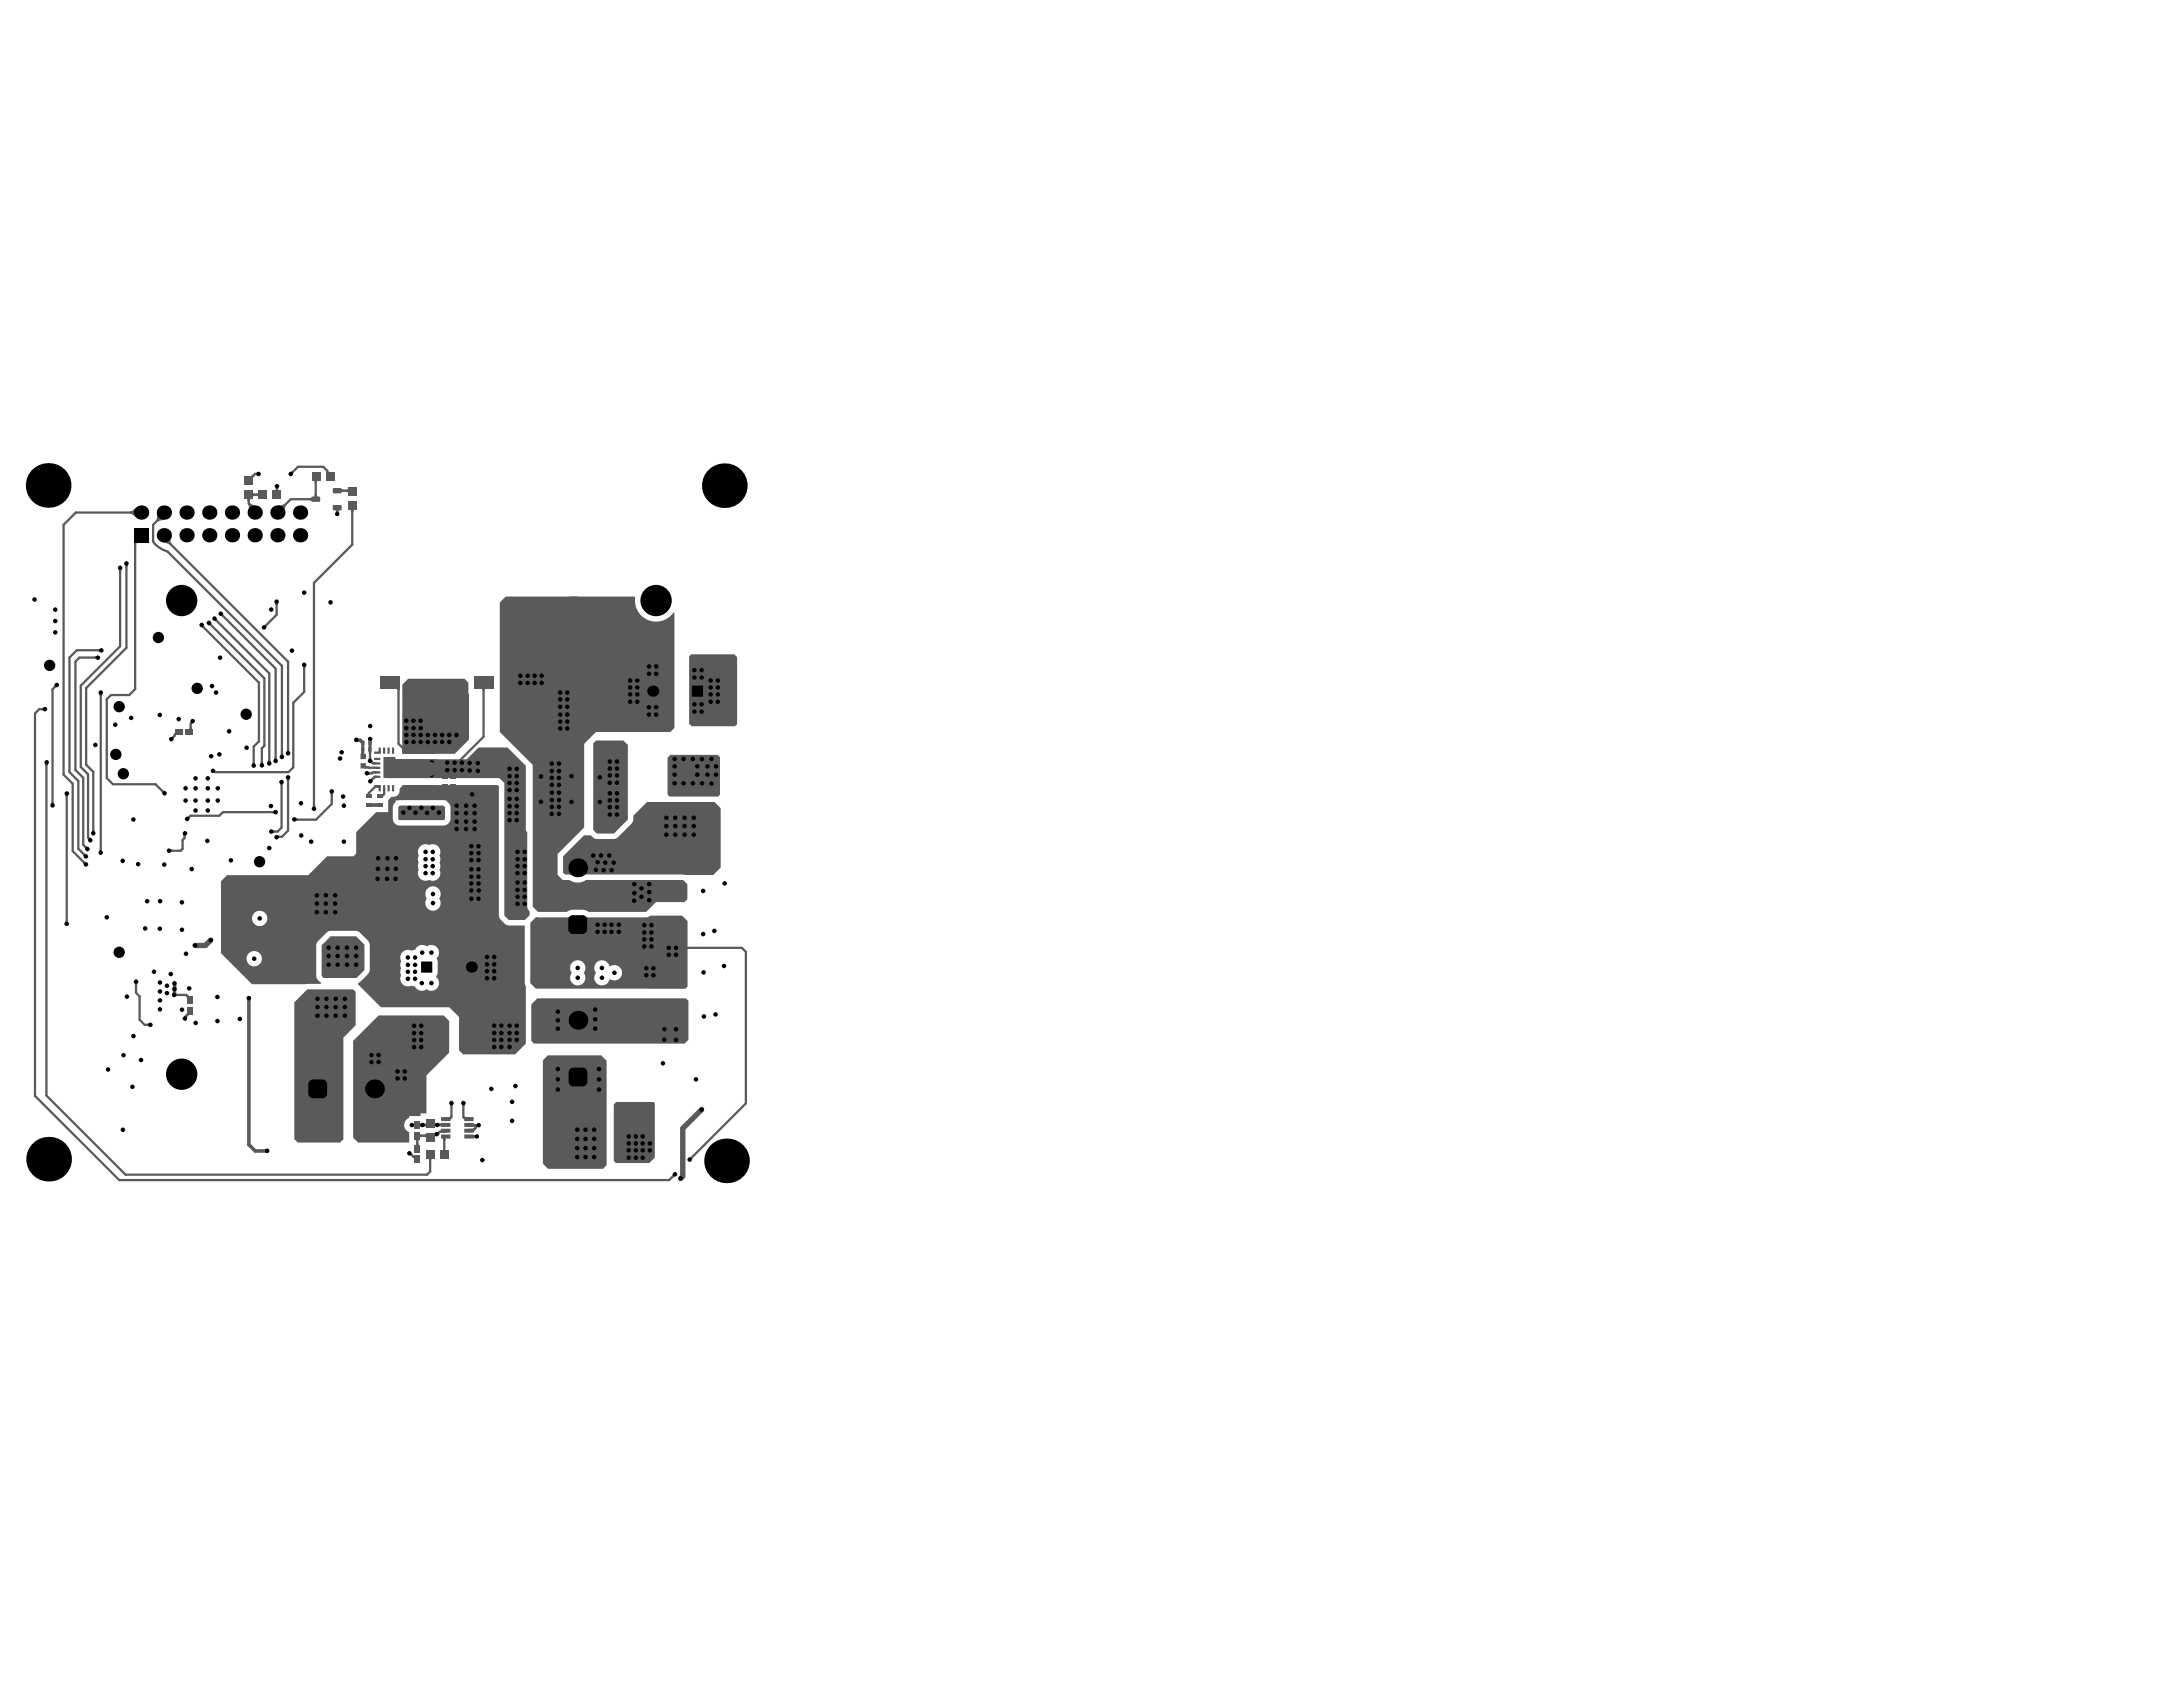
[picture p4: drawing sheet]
<svg xmlns="http://www.w3.org/2000/svg" width="279mm" height="216mm" viewBox="0 0 279 216" stroke-linecap="round" stroke-linejoin="round" font-family="sans-serif">
<g fill="#5a5a5a">
<path d="M47.9 96.2h.5l.1-.5h.2v.8h-.8z"/>
<path d="M47.9 100.5h.8v.8h-.2l-.1-.5h-.5z"/>
<path d="M53.8 97.2h2.2v.3l.3 .1v.2l-.3 .1v.2l.3 .1v.2h-.3v.3h.3v.2l-.3 .1-.1 .6h-2.1z"/>
<path d="M51.5 95.7h4.3v.7l-4.3 .1z"/>
<path d="M51.5 100.5h4.2l.1 .8h-4.3z"/>
<path d="M88.5 83.7h5.5l.3 .4v8.6l-.2 .2h-5.6l-.3-.3v-8.6z"/>
<path d="M78.9 141h4.7l.2 .2v6.9l-.7 .7h-4.3l-.2-.2v-7.3z"/>
<path d="M85.4 97l.4-.4h6.1l.3 .3v4.8l-.3 .3-6.2-.1-.3-.2z"/>
<path d="M59.7 97.3l1.5-1.6h3.8l2.3 2.3v8.3l.2 .2v9.5v.3l.3 .3v.5l-.6 .6h-2.1l-.5-.5v-17l-.7-.7h-3.4l-.9-.9z"/>
<path d="M51.5 87.6l.7-.7h7.2l.5 .5v1.4h.1v5.8l-1.8 1.9-6.7-.1z"/>
<path d="M72.9 76.3h8.3l.1 .2a2.69 2.69 0 0 0 1.7 2.9 2.69 2.69 0 0 0 3.2-1h.1v14.7l-.5 .6h-9.5l-1.7 1.6h-1.7z"/>
<path d="M69.5 135.7l.6-.6h6.9l.6 .7v13.3l-.4 .5h-7.1l-.6-.7z"/>
<path d="M68 128.5l.8-.7h19l.3 .3v5l-.5 .5h-19.2l-.4-.4z"/>
<path d="M72.1 109.6l2.6-2.7h.9l.5 .4 .3 .1 2.4-.1 2.1-1.9 .1-.2 .1-.8 1.7-1.8h8.6l.8 .8v7.6l-.9 1h-16.5a1.47 1.47 0 0 1-1.8-.1h-.7l-.2-.2z"/>
<path d="M75.9 95.1l.4-.3h3.5l.6 .5v9.6l-1.8 1.8h-2.2l-.5-.5z"/>
<path d="M64.7 76.3h9.2l.9 .9v28.7l-3.4 3.4v2.7l.6 .6h.9a1.84 1.84 0 0 0 2.1 0h12.4l.6 .6v1.9l-.4 .3h-3.6l-1.3 1.3h-7.4a2.3 2.3 0 0 0-2-.3l-.3 .1-.4 .2h-3.8l-.6-.7v-18.1l-4.2-4.2v-16.6z"/>
<path d="M37.7 128.3l1.7-1.7h5.8l.3 .3v4.3l-1.6 1.6v13l-.4 .4h-5.4l-.4-.4z"/>
<path d="M41.2 121l1.1-1.2h3.3l1 1.1v3.3l-1 1h-4.2l-.2-.3z"/>
<path d="M49.4 97.2l1.3-.1v.1h13.7l.3 .3v1.8l-.3 .3h-15l-.1-.5z"/>
<path d="M51 103.3l.2-.2h5.6l.2 .2v1.5l-.2 .2h-5.7l-.1-.2z"/>
<path d="M45.2 133.2l3.3-3.2h8.3l.7 .7v4l-2.9 2.9v4.9h-.8v.3h-1.4v.3a.98 .98 0 0 0-.7 .9 .98 .98 0 0 0 .7 .9v1.3h-6.6l-.6-.6z"/>
<path d="M60.5 144.1l.4-.2 .4 .2-.2 .1-.1 .1h-.2l-.1-.1z"/>
<path d="M24.4 92.4l.3 .2-.2 .1-.2-.2z"/>
<path d="M21.9 94.3l.2-.1 .2 .2-.1 .2z"/>
<path d="M18.8 131h.2v.4l-.2-.1z"/>
<path d="M17.2 125.8h.4v.3h-.3z"/>
<path d="M22.5 127.1l.2 .1v.3h-.2z"/>
<path d="M47.4 99.7l.2-.1 .2 .2-.1 .2z"/>
<path d="M57.6 141.4h.4l-.1 .2h-.3z"/>
<path d="M59.1 141.4h.4v.2h-.3z"/>
<path d="M52.9 143.8h.2v.3l-.2 .1z"/>
<path d="M24 104.5l.2-.1 .2 .2-.2 .2z"/>
<path d="M42.3 101.5h.4l-.1 .2h-.3z"/>
<path d="M38.7 85.3h.4v.2h-.3z"/>
<path d="M23.4 106.8l.4 .1v.2l-.3-.1z"/>
<path d="M20.7 101.3l.2-.2 .2 .1-.3 .3z"/>
<path d="M11.8 106.2h.3v.2h-.4z"/>
<path d="M10.8 108.5l.2-.2 .2 .1-.3 .3z"/>
<path d="M35.1 97h.3l.1 .2h-.4z"/>
<path d="M37.9 104.7h.2v.3l-.2 .1z"/>
<path d="M40 103.1h.3l.1 .2h-.4z"/>
<path d="M34.9 106.2l.2 .1v.3h-.2z"/>
<path d="M35.6 106.9h.2v.3l-.2 .1z"/>
<path d="M35.9 96.4h.3l.1 .3h-.4z"/>
<path d="M36.7 96h.3l.1 .2h-.4z"/>
<path d="M34.3 97.3h.3l.1 .2h-.4z"/>
<path d="M33.4 97.5h.3v.2h-.4z"/>
<path d="M11.2 107.3l.2-.2 .2 .1-.3 .3z"/>
<path d="M10.6 109.4l.2-.2 .2 .1-.3 .3z"/>
<path d="M10.6 110.4l.2-.2 .2 .1-.3 .3z"/>
<path d="M6.6 102.6h.3v.3h-.4z"/>
<path d="M8.4 117.8h.3v.2h-.4z"/>
<path d="M8.3 101.8h.5l-.1 .2h-.3z"/>
<path d="M7 87.7l.3 .3-.2 .1-.2-.2z"/>
<path d="M12.1 84h.2v.4l-.2-.1z"/>
<path d="M12.6 83.1l.2-.1-.1 .4h-.2z"/>
<path d="M15.2 72.9h.4l-.1 .2h-.3z"/>
<path d="M16 72.3h.4l-.1 .2h-.3z"/>
<path d="M12.8 108.7h.2l.1 .2h-.4z"/>
<path d="M12.7 88.8h.4l-.1 .3h-.2z"/>
<path d="M34.8 103.8l.3-.1v.4h-.3z"/>
<path d="M35.2 62.4h.5l-.1 .3h-.3z"/>
<path d="M43 65.3h.3l.1 .3h-.4z"/>
<path d="M47.2 98.8h.2v.3l-.2 .1z"/>
<path d="M47.6 97.3l.2 .2-.2 .3-.2-.1z"/>
<path d="M47.2 97h.3l.1 .2h-.4z"/>
<path d="M47.2 94.8h.4l-.1 .2h-.3z"/>
<path d="M21.8 108.7h.3v.3l-.3 .1z"/>
<path d="M5.7 97.7l.5 .1-.1 .2h-.3z"/>
<path d="M33.8 80l.2-.1 .2 .2-.1 .2z"/>
<path d="M35.2 77.2h.4l-.1 .2h-.2z"/>
<path d="M32.7 60.5h.2v.4l-.2-.1z"/>
<path d="M37.2 60.4l.2-.1 .2 .2-.1 .2z"/>
<path d="M54.3 143.8h.2v.3l-.2 .1z"/>
<path d="M53.7 143.8h.2v.4l-.2-.1z"/>
<path d="M35.8 100.3h.4v.2h-.3z"/>
<path d="M23.6 130.1l.2-.2 .2 .1-.1 .2z"/>
<path d="M86.7 121.1l.2 .1v.2l-.2 .1z"/>
<path d="M88.3 148.1l.2-.1 .2 .2-.1 .2z"/>
<path d="M86.1 150.3l.3 .3-.2 .1-.2-.2z"/>
<path d="M5.3 90.6h.2v.4l-.2-.1z"/>
<path d="M25.8 80.3l.3-.3 .1 .2-.2 .2z"/>
<path d="M28.3 78.8l.2-.3 .2 .2-.2 .2z"/>
<path d="M26.7 80l.3-.3 .1 .2-.2 .2z"/>
<path d="M27.5 79.5l.2-.3 .2 .2-.2 .2z"/>
<path d="M32.3 97.6h.3l.1 .2h-.4z"/>
<path d="M36.7 99.7h.4l-.1 .2h-.3z"/>
<path d="M55.5 143.8h.3v.4l-.3-.1z"/>
<path d="M56.2 143.8h.2v.3l-.2 .1z"/>
<path d="M55.5 145h.1v.3h-.1z"/>
<path d="M56 144.9l.2-.1 .1 .2-.1 .2z"/>
<path d="M60.6 145.3l.2-.1v.4h-.2z"/>
<path d="M52.7 147.6l.1 .1-.2 .3-.2-.1z"/>
<path d="M35.5 64.7l.6-.1 .3-.1 .2 .2-.1 .3-.1 .6z"/>
<path d="M31.7 64.5l.2-.2 .4 .3 .5 .1-1 .5 .1-.4z"/>
<path d="M20.1 65.7l1 .8-.9 .3-.3-.2 .2-.3z"/>
<path d="M20.8 69.4l1.1-.7-.1 .5 .2 .4-.3 .1z"/>
<path d="M16.6 65.5l.4-.2 .4-.3v1.2l-.4-.3-.4-.2z"/>
<path d="M17.2 69.4h.4l-.1 .1-.1 .2h-.2z"/>
<path d="M24 129.5l.5 .3h-.2l-.3 .3-.3-.2 .3-.3z"/>
<path d="M23.7 127.5l.3-.2 .4 .2-.4 .3z"/>
<path d="M46.3 96.2h.3v.2l.1 .1h-.5z"/>
<path d="M46.8 97.9l.1 .1 .2 .1v.3l-.3-.1z"/>
<path d="M46.2 95.3h.5l-.1 .4h-.3z"/>
<path d="M47.1 95.3h.5l-.1 .4h-.3z"/>
<path d="M47.2 94.6h.3l.1 .2h-.4z"/>
<path d="M47.2 95.3h.3l.1 .3h-.5z"/>
<path d="M47.1 96.2h.5l-.1 .3h-.3z"/>
<path d="M46.3 95.3h.3v.3h-.4z"/>
<path d="M46.2 96.2h.4v.3h-.3z"/>
<path d="M44.3 62.7l.2-.1v-.1v.6v-.1l-.2-.1z"/>
<path d="M44.8 65.3h.6h-.1l-.1 .3h-.3v-.3z"/>
<path d="M43.7 62.5l.1 .1 .2 .1v.2l-.2 .1-.1 .1z"/>
<path d="M42.9 65.3h.5l-.1 .1v.2h-.3v-.2z"/>
<path d="M39.5 63.7h.3l.1-.1v.6l-.1-.1-.3-.1z"/>
<path d="M40.3 63.3h.3v.2h.1h-.6h.1z"/>
<path d="M40.1 61.5h.6h-.1v.3h-.3l-.1-.3z"/>
<path d="M32.8 63.2l.2-.1 .1-.1v.6l-.1-.1h-.2z"/>
<path d="M35.3 62.5h.3v.2l.1 .1h-.5l.1-.1z"/>
<path d="M32.4 63v.1l.3 .1v.3h-.3v.1z"/>
<path d="M31.5 63.9h.6l-.1 .1v.2h-.3v-.2z"/>
<path d="M32 60.9h.1l.3-.2 .2 .2-.2 .3v.1z"/>
<path d="M50.7 88.1h.5v.3h-.3l-.1-.2z"/>
<path d="M47.5 102.8h.4v.4h-.4z"/>
<path d="M47.1 101.5h.2l.1 .2h-.4z"/>
<path d="M47.9 102.8h.4v.4h-.4z"/>
<path d="M61.6 88.1h.6l-.1 .1-.1 .2h-.3v-.2z"/>
<path d="M53.1 145.8h.6l-.1 .1-.1 .2h-.2l-.1-.2z"/>
<path d="M53.7 145.1l.1 .1h.2v.3h-.2l-.1 .1z"/>
<path d="M53.7 143.7l.1 .1h.2v.3l-.2 .1-.1 .1z"/>
<path d="M52.8 143.8h.2l.1-.1v.6l-.1-.1-.2-.1z"/>
<path d="M53.3 146.3h.2l.1 .2 .1 .1h-.6l.1-.1z"/>
<path d="M54.8 148.2h.5l-.1 .1v.2h-.3v-.2z"/>
<path d="M47.6 99.6l.3-.3 .3 .3h-.1l-.3 .2z"/>
<path d="M54.2 145.2h.2l.1-.1v.5l-.1-.1h-.2z"/>
<path d="M55.6 145h.3v.3h-.2l-.1 .1z"/>
<path d="M55.6 143.7l.1 .1h.2v.3h-.2l-.1 .2z"/>
<path d="M54.2 143.8h.2l.1-.1v.6l-.1-.1-.2-.1z"/>
<path d="M57.5 143l.2-.2 .2 .2-.3 .3z"/>
<path d="M56.2 143.8l.3-.1v.5l-.3-.1z"/>
<path d="M56.6 145.7h.5l-.1 .1v.2h-.3v-.2z"/>
<path d="M60.6 145.2l.3 .1v.3l-.3 .1z"/>
<path d="M60.4 144.5h.1l.3-.3 .1 .3-.3 .4z"/>
<path d="M60.6 143.7l.3 .2v.2l-.3 .1z"/>
<path d="M59.2 143l.2-.2 .2 .2-.2 .3z"/>
<path d="M24.3 93.1h.2l.2 .3h-.6l.1-.1z"/>
<path d="M20.3 77v.1z"/>
<path d="M28.3 112.8l.8-.8h10.4l2.4-2.4h3.3l.6-.5h.3l2.2 2.2v12.5l-2.2 2.2h-.2v-.2l1.4-1.4v-3.8l-1.5-1.4-3.5-.1-.5 .2-1.3 1.4v4.2a1.19 1.19 0 0 0 .6 .9v.1l-2 .1h-6.8l-4-4zM32.3 117.5a.99 .99 0 0 0 1.9 0 .99 .99 0 0 0-1.9 0zM31.5 122.7a1 1 0 0 0 2 0 1 1 0 0 0-2 0z"/>
<path d="M45.6 106.5l2.5-2.6h1.6v-1.5l.4-.4a.83 .83 0 0 0 1-1.1l.5-.4h12.1l.2 .1v16.6a1.72 1.72 0 0 0 1.2 1.2h2.1v7.4l.1 .4v7.4l-1.4 1.3h-6.6l-.5-.5v-4.2l-1.3-1.3h-8.7l-3-2.9v-.2l.3-.1 1.2-1.3v-3.5l-.2-.5-1-1.1-.5-.2zM50.6 102.4v.2l-.3 .4v.3v1.5a.92 .92 0 0 0 .8 .9h5.7a.96 .96 0 0 0 .9-.9v-1.5a1.05 1.05 0 0 0-.5-.8v-.1h-.4zM53.7 108.4a.96 .96 0 0 0-.1 1.1 .92 .92 0 0 0 0 .9v.1a.94 .94 0 0 0 0 .8 .97 .97 0 0 0 .2 1.1 .97 .97 0 0 0 1.1 .2 .97 .97 0 0 0 1.2-.2 .97 .97 0 0 0 .2-1.1l.1-.6a.52 .52 0 0 1 0-.6v-.3a.55 .55 0 0 1 0-.7 .98 .98 0 0 0-.5-.9 .98 .98 0 0 0-1 0 .97 .97 0 0 0-1.2 .2zM54.6 113.8a.98 .98 0 0 0 0 1.2 .98 .98 0 0 0 .2 1.3 .98 .98 0 0 0 1.3 0 .98 .98 0 0 0 .1-1.3 .98 .98 0 0 0-.2-1.4 .98 .98 0 0 0-1.4 .2zM51.4 121.9a.96 .96 0 0 0 0 1.1 .92 .92 0 0 0-.1 .9l-.1 .6a.53 .53 0 0 1 0 .6 .98 .98 0 0 0 .4 1 .98 .98 0 0 0 1.1 0l.4 .1a1 1 0 0 0 1.5 .4 1 1 0 0 0 1.4-.2 1 1 0 0 0-.2-1.4l.2-.6v-1.3l-.1-.4a.98 .98 0 0 0 .1-1.4 .98 .98 0 0 0-1.4-.2 .98 .98 0 0 0-1.5 .5h-.1a.54 .54 0 0 1-.7 0 .98 .98 0 0 0-.9 .3z"/>
<path d="M67.9 118.1l.7-.7h4l.5-.2h1.7l.5 .2h7.4l.5-.2h4.1l.7 .7v8.4l-.3 .2h-19.1l-.7-.7zM76.3 123.3a1.09 1.09 0 0 0 0 1.2 .98 .98 0 0 0 .3 1.5 .98 .98 0 0 0 1.4-.6l.1-.1a.98 .98 0 0 0 1.5-.8 .98 .98 0 0 0-1.5-.8l-.1-.1a.98 .98 0 0 0-1.7-.3zM73.2 123.3a1.09 1.09 0 0 0 0 1.2 1 1 0 0 0 .1 1.4 1 1 0 0 0 1.4-.1 1 1 0 0 0 0-1.3 .99 .99 0 0 0-.2-1.4 .99 .99 0 0 0-1.3 .2z"/>
</g>
<path d="M45.7 94.7h.4l.2 .2M22.3 126.6h.1M22.3 125.8v1.5M31.9 127.7v18.8l.8 .8h1.5" fill="none" stroke="#5a5a5a" stroke-width=".46"/>
<g fill="none" stroke="#5a5a5a" stroke-width=".29">
<path d="M15.4 72.7v10l-5.1 5v10.5l1 .9v8.1l.3 .3M16.2 72.1v10.8l-5.2 5.2v9.8l.9 .9v7.8M18.1 65.6h-8.4l-1.6 1.6v31.9l1.2 1.2v8.6l1.7 1.7M18.1 68.5l-.8 .8v18.9l-.8 .8h-2.3l-.5 .5v10.1l.8 .8h5.4l1.2 1.1M21 65.6v.2l-1.4 1.4v2a2.89 2.89 0 0 0 1.8 1.4l14.7 14.6v11.7M21 68.5v.3l15.9 15.9v11.7M25.8 80l7.3 7.4v7.5l-.6 .7v2.4M26.7 79.7l7.1 7.1v8.7l-.3 .3v2.2M27.5 79.2l7 7v11.5M28.3 78.5l7 7.1v11.8M33.1 60.7h-.5l-.8 .8M33.6 63.3h-1.8v1.1l.8 .8v.4"/>
<path d="M35.4 77v1.7l-1.6 1.6M35.4 62.2v1.1M37.2 60.7l.9-1h3.3l.5 .6v.2l.4 .4M40.5 61.2v-.3l-.1 3h-3.2l-1.7 1.7M42.3 60.9h.1M43.2 62.8l1.9 .1M43.4 65.2l-.2-.2v.8M45.1 64.7v5l-4.9 4.9v28.9M5.7 90.8h-.7l-.5 .5v48.9l10.8 10.8h70.3l.8-.7M5.7 90.8h.1M6 97.6l-.1 42.6 10.2 10.1h38.6l.4-.4v-2.2M7.3 87.7l-.6 .5v14.9"/>
<path d="M12.5 84.2h-2.3l-.5 .5v13.8l1 1v8.6l.5 .6M12.9 88.6v20.5M12.9 83.2h-3.1l-.9 1v14.6l1.1 1.1v8.7l1 1M12.9 83.2h.1M22.7 93.7l-.8 .9M24.7 92.3l-.3 .3v1.1M36.9 99.5v6.8l-.8 .8h-.7M38.9 85.1v3.5l-1.4 1.3v8.3l-.6 .6h-9.4l-.2-.1M45.6 94.7h.1M46.3 94.9l.1 .1v1.6l.2 .2M46.4 98h.1M46.6 98.2l1.7 .1"/>
<path d="M47 99h.1M47.4 95.9h.1M47.4 95.1h.1M47.4 94.6v2.8l.4 .3h.2M48 98.3h.1M48.2 99.4h-.2l-.6 .6M48.2 98.8h-.4l-.2 .2h-.6M48.3 98.3h.1M50 87.3h.4l.6 .7v7.2l.8 .7h.1M61.9 87.3v7l-3.1 3.1h-.2M8.5 118.2h.1M8.5 101.6v16.6"/>
<path d="M8.6 101.6h-.1M23.7 106.6l-.1 .7-.2 .2v1.1l-.3 .3h-1.5M24 104.8h.1M35.3 103.9h-6.8l-.4 .5h-3.7l-.4 .4M36 100.1h.1M36 100.1v5.8l-.5 .5h-.8M42.5 101.3v1.6l-2 2h-2.8M48.5 100.7h-.5l-.8 .8v.3M49.2 100.9v.7l-.2 .2-.4 .1M17.4 125.7v1.4l.5 .4v3l.6 .7h.7M22.3 127.3h1.5l.4 .4M24.2 127.7h.1"/>
<path d="M24.3 129.6h-.2v.2l-.4 .3v.2M86.5 121.3h8.4l.6 .5v19.4l-7.2 7.2M52.4 147.6l.5 .5h.3l.2 .3M53.4 145.4v1.6M53.4 144h.1M53.4 145.3v.1M57 145.5l-.1 .1v1.5M57 144.7l-.1 .1h-.6l-.3 .4h-.5l-.4 .4-.3-.3h-1.4M57 144h-1.7l-.2-.3-.3 .3h-2.1M57.8 141.2v1.7l-.2 .2h-.4l-.2 .1M59.3 141.2v1.7l.2 .2h.4l.1 .1M60 144h1.3"/>
<path d="M60 145.4h1M60 145.4v.1M60.9 144v.3l-.3 .3h-.6l-.1 .1M61 145.4v.1"/>
</g>
<path d="M27 120.3l-.7 .7h-1.3M89.8 142l-2.4 2.4v6.1l-.3 .3" fill="none" stroke="#5a5a5a" stroke-width=".69"/>
<path d="M47.2 103h1.4" fill="none" stroke="#5a5a5a" stroke-width=".4"/>
<g fill="#000">
<path d="M88.6 89.1v.1zM89.9 87.7l.1 .1zM72.9 117.3l.4-.2v.6h-.6zM72.7 118.9h.6v.6a.6 .6 0 0 1-.6-.6zM74.5 118.9h.6a.6 .6 0 0 1-.6 .6zM74.5 117.1a.6 .6 0 0 1 .6 .6h-.6zM39.6 138.3l.5-.1v.6h-.6zM39.5 140h.6v.6a.6 .6 0 0 1-.6-.6zM41.3 138.2a.6 .6 0 0 1 .6 .6h-.6zM41.3 140h.6a.6 .6 0 0 1-.6 .6zM53.9 124.4l.1 .1zM72.9 136.8l.5-.2v.6h-.6z"/>
<path d="M72.8 138.4h.6v.6a.6 .6 0 0 1-.6-.6zM74.6 138.4h.6a.6 .6 0 0 1-.6 .6zM74.6 136.6a.6 .6 0 0 1 .6 .6h-.6z"/>
<circle cx="4.4" cy="76.7" r=".29"/>
<circle cx="6.2" cy="62.1" r="2.86"/>
<circle cx="7.1" cy="79.5" r=".29"/>
<circle cx="7.1" cy="78" r=".29"/>
<circle cx="15.4" cy="72.7" r=".29"/>
<circle cx="16.2" cy="72.1" r=".29"/>
<circle cx="18.1" cy="65.6" r=".91"/>
<circle cx="21" cy="68.5" r=".91"/>
<circle cx="21" cy="65.6" r=".91"/>
<circle cx="23.3" cy="76.9" r="2.01"/>
<circle cx="23.9" cy="65.6" r=".91"/>
<circle cx="23.9" cy="68.5" r=".91"/>
<circle cx="25.8" cy="80" r=".29"/>
<circle cx="26.7" cy="79.7" r=".29"/>
<circle cx="26.8" cy="65.6" r=".91"/>
<circle cx="26.8" cy="68.5" r=".91"/>
<circle cx="27.5" cy="79.2" r=".29"/>
<circle cx="28.3" cy="78.5" r=".29"/>
<circle cx="29.7" cy="65.6" r=".91"/>
<circle cx="29.7" cy="68.5" r=".91"/>
<circle cx="32.6" cy="68.5" r=".91"/>
<circle cx="32.6" cy="65.6" r=".91"/>
<circle cx="33.1" cy="60.7" r=".29"/>
<circle cx="34.7" cy="78" r=".29"/>
<circle cx="35.4" cy="77" r=".29"/>
<circle cx="35.4" cy="62.2" r=".29"/>
<circle cx="35.5" cy="65.6" r=".91"/>
<circle cx="35.5" cy="68.5" r=".91"/>
<circle cx="37.2" cy="60.7" r=".29"/>
<circle cx="38.4" cy="65.6" r=".91"/>
<circle cx="38.4" cy="68.5" r=".91"/>
<circle cx="38.9" cy="75.8" r=".29"/>
<circle cx="42.3" cy="77.1" r=".29"/>
<circle cx="43.2" cy="65.8" r=".29"/>
<circle cx="84" cy="76.9" r="2.01"/>
<circle cx="92.7" cy="62.2" r="2.86"/>
<circle cx="5.7" cy="90.8" r=".29"/>
<circle cx="6" cy="97.6" r=".29"/>
<circle cx="6.4" cy="85.2" r=".73"/>
<circle cx="7.1" cy="80.9" r=".29"/>
<circle cx="7.3" cy="87.7" r=".29"/>
<circle cx="12.2" cy="95.3" r=".29"/>
<circle cx="12.5" cy="84.2" r=".29"/>
<circle cx="12.9" cy="88.6" r=".29"/>
<circle cx="13" cy="83.2" r=".29"/>
<circle cx="14.7" cy="92.7" r=".29"/>
<circle cx="14.8" cy="96.5" r=".73"/>
<circle cx="15.3" cy="90.4" r=".73"/>
<circle cx="15.8" cy="99" r=".73"/>
<circle cx="16.8" cy="91.9" r=".29"/>
<circle cx="20.3" cy="81.6" r=".73"/>
<circle cx="20.5" cy="91.5" r=".29"/>
<circle cx="21.9" cy="94.6" r=".29"/>
<circle cx="22.9" cy="92" r=".29"/>
<circle cx="24.7" cy="92.3" r=".29"/>
<circle cx="25" cy="99.6" r=".29"/>
<circle cx="25.2" cy="88.1" r=".73"/>
<circle cx="26.6" cy="99.6" r=".29"/>
<circle cx="27" cy="96.8" r=".29"/>
<circle cx="27.1" cy="87.8" r=".29"/>
<circle cx="27.3" cy="98.7" r=".29"/>
<circle cx="27.7" cy="88.6" r=".29"/>
<circle cx="28.1" cy="96.5" r=".29"/>
<circle cx="28.2" cy="84.2" r=".29"/>
<circle cx="29.3" cy="93.6" r=".29"/>
<circle cx="31.5" cy="91.4" r=".73"/>
<circle cx="31.6" cy="95.7" r=".29"/>
<circle cx="32.5" cy="98" r=".29"/>
<circle cx="33.5" cy="98" r=".29"/>
<circle cx="33.8" cy="80.3" r=".29"/>
<circle cx="34.5" cy="97.7" r=".29"/>
<circle cx="35.3" cy="97.4" r=".29"/>
<circle cx="36.1" cy="96.9" r=".29"/>
<circle cx="36.9" cy="96.4" r=".29"/>
<circle cx="36.9" cy="99.5" r=".29"/>
<circle cx="37.4" cy="83.3" r=".29"/>
<circle cx="38.9" cy="85.1" r=".29"/>
<circle cx="43.5" cy="97.1" r=".29"/>
<circle cx="43.7" cy="96.3" r=".29"/>
<circle cx="45.6" cy="94.7" r=".29"/>
<circle cx="47" cy="99" r=".29"/>
<circle cx="47.4" cy="97.4" r=".29"/>
<circle cx="47.4" cy="92.9" r=".29"/>
<circle cx="47.4" cy="94.6" r=".29"/>
<circle cx="47.4" cy="100" r=".29"/>
<circle cx="49.6" cy="98.4" r=".29"/>
<circle cx="49.6" cy="99.2" r=".29"/>
<circle cx="49.6" cy="97.6" r=".29"/>
<circle cx="50.3" cy="98" r=".29"/>
<circle cx="50.3" cy="98.8" r=".29"/>
<circle cx="51" cy="98.4" r=".29"/>
<circle cx="51" cy="99.2" r=".29"/>
<circle cx="51" cy="97.6" r=".29"/>
<circle cx="51.7" cy="98" r=".29"/>
<circle cx="51.7" cy="98.8" r=".29"/>
<circle cx="52" cy="92.2" r=".29"/>
<circle cx="52" cy="95" r=".29"/>
<circle cx="52" cy="93.2" r=".29"/>
<circle cx="52" cy="94.1" r=".29"/>
<circle cx="52.3" cy="98.4" r=".29"/>
<circle cx="52.3" cy="99.2" r=".29"/>
<circle cx="52.3" cy="97.6" r=".29"/>
<circle cx="52.9" cy="92.2" r=".29"/>
<circle cx="52.9" cy="95" r=".29"/>
<circle cx="52.9" cy="93.2" r=".29"/>
<circle cx="52.9" cy="94.1" r=".29"/>
<circle cx="53" cy="98" r=".29"/>
<circle cx="53" cy="98.8" r=".29"/>
<circle cx="53.7" cy="98.4" r=".29"/>
<circle cx="53.7" cy="99.2" r=".29"/>
<circle cx="53.7" cy="97.6" r=".29"/>
<circle cx="53.8" cy="92.2" r=".29"/>
<circle cx="53.8" cy="93.2" r=".29"/>
<circle cx="53.8" cy="94.1" r=".29"/>
<circle cx="53.8" cy="95" r=".29"/>
<circle cx="54.4" cy="98" r=".29"/>
<circle cx="54.4" cy="98.8" r=".29"/>
<circle cx="54.8" cy="95" r=".29"/>
<circle cx="54.8" cy="94.1" r=".29"/>
<circle cx="55.3" cy="98.4" r=".29"/>
<circle cx="55.3" cy="99.2" r=".29"/>
<circle cx="55.3" cy="97.6" r=".29"/>
<circle cx="55.7" cy="95" r=".29"/>
<circle cx="55.7" cy="94.1" r=".29"/>
<circle cx="56.6" cy="95" r=".29"/>
<circle cx="56.6" cy="94.1" r=".29"/>
<circle cx="57.2" cy="98.6" r=".29"/>
<circle cx="57.2" cy="97.6" r=".29"/>
<circle cx="57.5" cy="95" r=".29"/>
<circle cx="57.5" cy="94.1" r=".29"/>
<circle cx="58.2" cy="97.6" r=".29"/>
<circle cx="58.2" cy="98.6" r=".29"/>
<circle cx="58.4" cy="94.1" r=".29"/>
<circle cx="59.1" cy="97.6" r=".29"/>
<circle cx="59.1" cy="98.6" r=".29"/>
<circle cx="60.1" cy="97.6" r=".29"/>
<circle cx="60.1" cy="98.6" r=".29"/>
<circle cx="61.2" cy="97.7" r=".29"/>
<circle cx="61.2" cy="98.7" r=".29"/>
<circle cx="65.2" cy="99.3" r=".29"/>
<circle cx="65.2" cy="98.4" r=".29"/>
<circle cx="66.1" cy="99.3" r=".29"/>
<circle cx="66.1" cy="98.4" r=".29"/>
<circle cx="66.6" cy="87.4" r=".29"/>
<circle cx="66.6" cy="86.5" r=".29"/>
<circle cx="67.5" cy="87.4" r=".29"/>
<circle cx="67.5" cy="86.5" r=".29"/>
<circle cx="68.4" cy="87.4" r=".29"/>
<circle cx="68.4" cy="86.5" r=".29"/>
<circle cx="69.2" cy="99.4" r=".29"/>
<circle cx="69.3" cy="87.4" r=".29"/>
<circle cx="69.3" cy="86.5" r=".29"/>
<circle cx="70.6" cy="97.7" r=".29"/>
<circle cx="70.6" cy="98.7" r=".29"/>
<circle cx="70.6" cy="99.6" r=".29"/>
<circle cx="71.5" cy="97.7" r=".29"/>
<circle cx="71.5" cy="98.7" r=".29"/>
<circle cx="71.5" cy="99.6" r=".29"/>
<circle cx="71.7" cy="91.5" r=".29"/>
<circle cx="71.7" cy="92.3" r=".29"/>
<circle cx="71.7" cy="88.6" r=".29"/>
<circle cx="71.7" cy="89.5" r=".29"/>
<circle cx="71.7" cy="90.5" r=".29"/>
<circle cx="71.7" cy="93.2" r=".29"/>
<circle cx="72.6" cy="91.5" r=".29"/>
<circle cx="72.6" cy="92.3" r=".29"/>
<circle cx="72.6" cy="89.5" r=".29"/>
<circle cx="72.6" cy="88.6" r=".29"/>
<circle cx="72.6" cy="90.5" r=".29"/>
<circle cx="72.6" cy="93.2" r=".29"/>
<circle cx="73.1" cy="99.3" r=".29"/>
<circle cx="76.8" cy="99.5" r=".29"/>
<circle cx="78.1" cy="99.2" r=".29"/>
<circle cx="78.1" cy="97.5" r=".29"/>
<circle cx="78.1" cy="98.4" r=".29"/>
<circle cx="79" cy="99.2" r=".29"/>
<circle cx="79" cy="97.5" r=".29"/>
<circle cx="79" cy="98.4" r=".29"/>
<circle cx="80.7" cy="89.8" r=".29"/>
<circle cx="80.7" cy="88.9" r=".29"/>
<circle cx="80.7" cy="88" r=".29"/>
<circle cx="80.7" cy="87.1" r=".29"/>
<circle cx="81.6" cy="88" r=".29"/>
<circle cx="81.6" cy="88.9" r=".29"/>
<circle cx="81.6" cy="89.8" r=".29"/>
<circle cx="81.6" cy="87.1" r=".29"/>
<circle cx="83.1" cy="91.5" r=".29"/>
<circle cx="83.1" cy="90.5" r=".29"/>
<circle cx="83.1" cy="86.2" r=".29"/>
<circle cx="83.1" cy="85.3" r=".29"/>
<circle cx="83.5" cy="88.5" r=".71"/>
<circle cx="84" cy="90.5" r=".29"/>
<circle cx="84" cy="91.5" r=".29"/>
<circle cx="84" cy="86.2" r=".29"/>
<circle cx="84" cy="85.3" r=".29"/>
<circle cx="86.3" cy="99.1" r=".29"/>
<circle cx="86.3" cy="98.1" r=".29"/>
<circle cx="86.4" cy="97.1" r=".29"/>
<circle cx="87.5" cy="97.1" r=".29"/>
<circle cx="88.7" cy="97.1" r=".29"/>
<circle cx="88.9" cy="90.1" r=".29"/>
<circle cx="88.9" cy="85.8" r=".29"/>
<circle cx="88.9" cy="86.7" r=".29"/>
<circle cx="88.9" cy="91.1" r=".29"/>
<circle cx="89.2" cy="99.1" r=".29"/>
<circle cx="89.2" cy="98.1" r=".29"/>
<circle cx="89.8" cy="90.1" r=".29"/>
<circle cx="89.8" cy="85.8" r=".29"/>
<circle cx="89.8" cy="86.7" r=".29"/>
<circle cx="89.8" cy="91.1" r=".29"/>
<circle cx="89.8" cy="97.1" r=".29"/>
<circle cx="90.6" cy="99.1" r=".29"/>
<circle cx="90.6" cy="98.1" r=".29"/>
<circle cx="91" cy="88" r=".29"/>
<circle cx="91" cy="89.8" r=".29"/>
<circle cx="91" cy="88.9" r=".29"/>
<circle cx="91" cy="87.1" r=".29"/>
<circle cx="91.1" cy="97.1" r=".29"/>
<circle cx="91.6" cy="99.1" r=".29"/>
<circle cx="91.6" cy="98.1" r=".29"/>
<circle cx="91.9" cy="88.9" r=".29"/>
<circle cx="91.9" cy="88" r=".29"/>
<circle cx="91.9" cy="89.8" r=".29"/>
<circle cx="91.9" cy="87.1" r=".29"/>
<circle cx="6.7" cy="103.1" r=".29"/>
<circle cx="8.5" cy="118.2" r=".29"/>
<circle cx="8.6" cy="101.6" r=".29"/>
<circle cx="11" cy="110.6" r=".29"/>
<circle cx="11" cy="109.6" r=".29"/>
<circle cx="11.2" cy="108.7" r=".29"/>
<circle cx="11.6" cy="107.5" r=".29"/>
<circle cx="11.9" cy="106.6" r=".29"/>
<circle cx="12.9" cy="109.1" r=".29"/>
<circle cx="13.7" cy="117.4" r=".29"/>
<circle cx="15.7" cy="110.2" r=".29"/>
<circle cx="17.1" cy="104.9" r=".29"/>
<circle cx="17.7" cy="110.6" r=".29"/>
<circle cx="18.6" cy="118.8" r=".29"/>
<circle cx="18.8" cy="115.3" r=".29"/>
<circle cx="20.5" cy="118.9" r=".29"/>
<circle cx="20.5" cy="115.3" r=".29"/>
<circle cx="21" cy="110.7" r=".29"/>
<circle cx="21.1" cy="101.5" r=".29"/>
<circle cx="21.6" cy="108.9" r=".29"/>
<circle cx="23.3" cy="119" r=".29"/>
<circle cx="23.3" cy="115.5" r=".29"/>
<circle cx="23.7" cy="106.6" r=".29"/>
<circle cx="23.8" cy="102.5" r=".29"/>
<circle cx="23.8" cy="100.9" r=".29"/>
<circle cx="23.9" cy="104.8" r=".29"/>
<circle cx="24.5" cy="111.2" r=".29"/>
<circle cx="25" cy="102.5" r=".29"/>
<circle cx="25" cy="100.9" r=".29"/>
<circle cx="25" cy="103.7" r=".29"/>
<circle cx="26.5" cy="107.6" r=".29"/>
<circle cx="26.6" cy="102.5" r=".29"/>
<circle cx="26.6" cy="100.9" r=".29"/>
<circle cx="26.6" cy="103.7" r=".29"/>
<circle cx="27.9" cy="102.5" r=".29"/>
<circle cx="27.9" cy="100.9" r=".29"/>
<circle cx="29.6" cy="110.1" r=".29"/>
<circle cx="33.2" cy="110.3" r=".73"/>
<circle cx="33.2" cy="117.5" r=".29"/>
<circle cx="34.5" cy="108.5" r=".29"/>
<circle cx="34.7" cy="103.2" r=".29"/>
<circle cx="34.7" cy="106.4" r=".29"/>
<circle cx="35.3" cy="103.9" r=".29"/>
<circle cx="35.4" cy="107.1" r=".29"/>
<circle cx="36" cy="100.1" r=".29"/>
<circle cx="37.7" cy="104.9" r=".29"/>
<circle cx="38.5" cy="102.8" r=".29"/>
<circle cx="38.6" cy="106.9" r=".29"/>
<circle cx="39.8" cy="107.7" r=".29"/>
<circle cx="40.2" cy="103.5" r=".29"/>
<circle cx="40.6" cy="116.7" r=".29"/>
<circle cx="40.6" cy="114.6" r=".29"/>
<circle cx="40.6" cy="115.6" r=".29"/>
<circle cx="41.7" cy="116.7" r=".29"/>
<circle cx="41.7" cy="115.6" r=".29"/>
<circle cx="41.7" cy="114.6" r=".29"/>
<circle cx="42.5" cy="101.3" r=".29"/>
<circle cx="42.9" cy="116.7" r=".29"/>
<circle cx="42.9" cy="114.6" r=".29"/>
<circle cx="42.9" cy="115.6" r=".29"/>
<circle cx="43.9" cy="101.9" r=".29"/>
<circle cx="44" cy="103.1" r=".29"/>
<circle cx="44" cy="107.7" r=".29"/>
<circle cx="48.3" cy="112.5" r=".29"/>
<circle cx="48.4" cy="111.2" r=".29"/>
<circle cx="48.4" cy="109.8" r=".29"/>
<circle cx="49.5" cy="112.5" r=".29"/>
<circle cx="49.6" cy="111.2" r=".29"/>
<circle cx="49.6" cy="109.8" r=".29"/>
<circle cx="50.6" cy="112.5" r=".29"/>
<circle cx="50.7" cy="111.2" r=".29"/>
<circle cx="50.7" cy="109.8" r=".29"/>
<circle cx="51.6" cy="104" r=".29"/>
<circle cx="52.4" cy="103.4" r=".29"/>
<circle cx="53.2" cy="104" r=".29"/>
<circle cx="53.9" cy="103.4" r=".29"/>
<circle cx="54.5" cy="111.7" r=".29"/>
<circle cx="54.5" cy="110" r=".29"/>
<circle cx="54.5" cy="110.8" r=".29"/>
<circle cx="54.5" cy="109" r=".29"/>
<circle cx="54.7" cy="104" r=".29"/>
<circle cx="55.4" cy="111.7" r=".29"/>
<circle cx="55.4" cy="110" r=".29"/>
<circle cx="55.4" cy="110.8" r=".29"/>
<circle cx="55.4" cy="109" r=".29"/>
<circle cx="55.4" cy="103.4" r=".29"/>
<circle cx="55.4" cy="114.4" r=".29"/>
<circle cx="55.4" cy="115.6" r=".29"/>
<circle cx="56.2" cy="104" r=".29"/>
<circle cx="58.4" cy="105.1" r=".29"/>
<circle cx="58.4" cy="104.1" r=".29"/>
<circle cx="58.4" cy="103.1" r=".29"/>
<circle cx="58.4" cy="106.1" r=".29"/>
<circle cx="59.7" cy="105.1" r=".29"/>
<circle cx="59.7" cy="104.1" r=".29"/>
<circle cx="59.7" cy="103.1" r=".29"/>
<circle cx="59.7" cy="106.1" r=".29"/>
<circle cx="60.3" cy="108.3" r=".29"/>
<circle cx="60.3" cy="109.2" r=".29"/>
<circle cx="60.3" cy="114" r=".29"/>
<circle cx="60.3" cy="111.2" r=".29"/>
<circle cx="60.3" cy="113.1" r=".29"/>
<circle cx="60.3" cy="112.2" r=".29"/>
<circle cx="60.3" cy="110.1" r=".29"/>
<circle cx="60.3" cy="115" r=".29"/>
<circle cx="60.4" cy="101.7" r=".29"/>
<circle cx="60.7" cy="105.1" r=".29"/>
<circle cx="60.7" cy="104.1" r=".29"/>
<circle cx="60.7" cy="103.1" r=".29"/>
<circle cx="60.7" cy="106.1" r=".29"/>
<circle cx="61.2" cy="109.2" r=".29"/>
<circle cx="61.2" cy="108.3" r=".29"/>
<circle cx="61.2" cy="111.2" r=".29"/>
<circle cx="61.2" cy="113.1" r=".29"/>
<circle cx="61.2" cy="112.2" r=".29"/>
<circle cx="61.2" cy="115" r=".29"/>
<circle cx="61.2" cy="110.1" r=".29"/>
<circle cx="61.3" cy="114" r=".29"/>
<circle cx="65.2" cy="100.2" r=".29"/>
<circle cx="65.2" cy="103.2" r=".29"/>
<circle cx="65.2" cy="101.1" r=".29"/>
<circle cx="65.2" cy="105" r=".29"/>
<circle cx="65.2" cy="102.2" r=".29"/>
<circle cx="65.2" cy="104.1" r=".29"/>
<circle cx="66.1" cy="100.2" r=".29"/>
<circle cx="66.1" cy="103.2" r=".29"/>
<circle cx="66.1" cy="101.1" r=".29"/>
<circle cx="66.1" cy="105" r=".29"/>
<circle cx="66.1" cy="102.2" r=".29"/>
<circle cx="66.1" cy="104.1" r=".29"/>
<circle cx="66.2" cy="111.7" r=".29"/>
<circle cx="66.2" cy="113.9" r=".29"/>
<circle cx="66.2" cy="114.8" r=".29"/>
<circle cx="66.2" cy="110.8" r=".29"/>
<circle cx="66.2" cy="110" r=".29"/>
<circle cx="66.2" cy="109" r=".29"/>
<circle cx="66.2" cy="115.7" r=".29"/>
<circle cx="66.2" cy="113" r=".29"/>
<circle cx="67.2" cy="111.7" r=".29"/>
<circle cx="67.2" cy="113.9" r=".29"/>
<circle cx="67.2" cy="110" r=".29"/>
<circle cx="67.2" cy="114.8" r=".29"/>
<circle cx="67.2" cy="110.8" r=".29"/>
<circle cx="67.2" cy="109" r=".29"/>
<circle cx="67.2" cy="115.7" r=".29"/>
<circle cx="67.2" cy="113" r=".29"/>
<circle cx="69.2" cy="102.6" r=".29"/>
<circle cx="70.6" cy="101.4" r=".29"/>
<circle cx="70.6" cy="103.3" r=".29"/>
<circle cx="70.6" cy="102.4" r=".29"/>
<circle cx="70.6" cy="100.5" r=".29"/>
<circle cx="70.6" cy="104.2" r=".29"/>
<circle cx="71.5" cy="101.4" r=".29"/>
<circle cx="71.5" cy="103.3" r=".29"/>
<circle cx="71.5" cy="102.4" r=".29"/>
<circle cx="71.5" cy="100.5" r=".29"/>
<circle cx="71.5" cy="104.2" r=".29"/>
<circle cx="73.1" cy="102.6" r=".29"/>
<circle cx="73.9" cy="111.1" r="1.2"/>
<circle cx="75.9" cy="109.5" r=".29"/>
<circle cx="76.3" cy="111.3" r=".29"/>
<circle cx="76.5" cy="110.3" r=".29"/>
<circle cx="76.5" cy="119.3" r=".29"/>
<circle cx="76.5" cy="118.3" r=".29"/>
<circle cx="76.8" cy="102.6" r=".29"/>
<circle cx="76.9" cy="109.5" r=".29"/>
<circle cx="77.3" cy="111.4" r=".29"/>
<circle cx="77.4" cy="119.3" r=".29"/>
<circle cx="77.4" cy="118.3" r=".29"/>
<circle cx="77.5" cy="110.4" r=".29"/>
<circle cx="78" cy="109.5" r=".29"/>
<circle cx="78.1" cy="100.2" r=".29"/>
<circle cx="78.1" cy="102.4" r=".29"/>
<circle cx="78.1" cy="103.3" r=".29"/>
<circle cx="78.1" cy="101.5" r=".29"/>
<circle cx="78.1" cy="104.2" r=".29"/>
<circle cx="78.3" cy="119.3" r=".29"/>
<circle cx="78.3" cy="118.3" r=".29"/>
<circle cx="78.3" cy="111.4" r=".29"/>
<circle cx="78.6" cy="110.4" r=".29"/>
<circle cx="79" cy="102.4" r=".29"/>
<circle cx="79" cy="103.3" r=".29"/>
<circle cx="79" cy="100.2" r=".29"/>
<circle cx="79" cy="101.5" r=".29"/>
<circle cx="79" cy="104.2" r=".29"/>
<circle cx="79.2" cy="119.3" r=".29"/>
<circle cx="79.2" cy="118.3" r=".29"/>
<circle cx="81.2" cy="115.3" r=".29"/>
<circle cx="81.2" cy="114.3" r=".29"/>
<circle cx="81.2" cy="113.2" r=".29"/>
<circle cx="82.1" cy="113.7" r=".29"/>
<circle cx="82.1" cy="114.8" r=".29"/>
<circle cx="82.5" cy="118.4" r=".29"/>
<circle cx="82.5" cy="119.3" r=".29"/>
<circle cx="83.1" cy="115.2" r=".29"/>
<circle cx="83.1" cy="113.2" r=".29"/>
<circle cx="83.1" cy="114.2" r=".29"/>
<circle cx="83.4" cy="118.4" r=".29"/>
<circle cx="83.4" cy="119.3" r=".29"/>
<circle cx="85.3" cy="106.8" r=".29"/>
<circle cx="85.3" cy="105.7" r=".29"/>
<circle cx="85.3" cy="104.7" r=".29"/>
<circle cx="86.3" cy="100.2" r=".29"/>
<circle cx="86.4" cy="106.8" r=".29"/>
<circle cx="86.4" cy="105.7" r=".29"/>
<circle cx="86.4" cy="104.7" r=".29"/>
<circle cx="87.5" cy="100.2" r=".29"/>
<circle cx="87.6" cy="106.8" r=".29"/>
<circle cx="87.6" cy="105.7" r=".29"/>
<circle cx="87.6" cy="104.7" r=".29"/>
<circle cx="88.7" cy="100.2" r=".29"/>
<circle cx="88.8" cy="106.8" r=".29"/>
<circle cx="88.8" cy="105.7" r=".29"/>
<circle cx="88.8" cy="104.7" r=".29"/>
<circle cx="89.9" cy="100.2" r=".29"/>
<circle cx="90" cy="119.5" r=".29"/>
<circle cx="90" cy="114" r=".29"/>
<circle cx="91.1" cy="100.3" r=".29"/>
<circle cx="91.4" cy="119.1" r=".29"/>
<circle cx="92.7" cy="113.1" r=".29"/>
<circle cx="13.8" cy="136.9" r=".29"/>
<circle cx="15.3" cy="121.9" r=".73"/>
<circle cx="15.8" cy="135" r=".29"/>
<circle cx="16.2" cy="127.5" r=".29"/>
<circle cx="16.9" cy="139.1" r=".29"/>
<circle cx="17.1" cy="132.6" r=".29"/>
<circle cx="17.4" cy="125.6" r=".29"/>
<circle cx="18.1" cy="135.7" r=".29"/>
<circle cx="19.2" cy="131.2" r=".29"/>
<circle cx="19.7" cy="124.4" r=".29"/>
<circle cx="20.5" cy="128" r=".29"/>
<circle cx="20.5" cy="129.2" r=".29"/>
<circle cx="20.5" cy="126.9" r=".29"/>
<circle cx="20.5" cy="125.7" r=".29"/>
<circle cx="21.4" cy="127.1" r=".29"/>
<circle cx="21.4" cy="126.2" r=".29"/>
<circle cx="21.9" cy="124.7" r=".29"/>
<circle cx="22.3" cy="127.3" r=".29"/>
<circle cx="22.3" cy="126.6" r=".29"/>
<circle cx="22.3" cy="125.8" r=".29"/>
<circle cx="23.3" cy="137.5" r="2.01"/>
<circle cx="23.3" cy="129.2" r=".29"/>
<circle cx="23.7" cy="130.3" r=".29"/>
<circle cx="23.8" cy="122.1" r=".29"/>
<circle cx="24.2" cy="126.5" r=".29"/>
<circle cx="25" cy="121" r=".29"/>
<circle cx="25" cy="130.9" r=".29"/>
<circle cx="27" cy="120.3" r=".29"/>
<circle cx="27.8" cy="127.6" r=".29"/>
<circle cx="27.8" cy="130.7" r=".29"/>
<circle cx="30.7" cy="130.4" r=".29"/>
<circle cx="31.9" cy="127.7" r=".29"/>
<circle cx="32.5" cy="122.7" r=".29"/>
<circle cx="40.6" cy="130" r=".29"/>
<circle cx="40.6" cy="127.8" r=".29"/>
<circle cx="40.6" cy="128.9" r=".29"/>
<circle cx="41.8" cy="130" r=".29"/>
<circle cx="41.8" cy="127.8" r=".29"/>
<circle cx="41.8" cy="128.9" r=".29"/>
<circle cx="42.1" cy="121.3" r=".29"/>
<circle cx="42.1" cy="123.5" r=".29"/>
<circle cx="42.1" cy="122.3" r=".29"/>
<circle cx="43" cy="130" r=".29"/>
<circle cx="43" cy="127.8" r=".29"/>
<circle cx="43" cy="128.9" r=".29"/>
<circle cx="43.2" cy="123.5" r=".29"/>
<circle cx="43.2" cy="121.3" r=".29"/>
<circle cx="43.2" cy="122.3" r=".29"/>
<circle cx="44.1" cy="130" r=".29"/>
<circle cx="44.1" cy="127.8" r=".29"/>
<circle cx="44.1" cy="128.9" r=".29"/>
<circle cx="44.4" cy="123.5" r=".29"/>
<circle cx="44.4" cy="121.3" r=".29"/>
<circle cx="44.4" cy="122.3" r=".29"/>
<circle cx="45.6" cy="123.5" r=".29"/>
<circle cx="45.6" cy="121.3" r=".29"/>
<circle cx="45.6" cy="122.3" r=".29"/>
<circle cx="47.5" cy="135.9" r=".29"/>
<circle cx="47.5" cy="135" r=".29"/>
<circle cx="47.9" cy="139.4" r="1.2"/>
<circle cx="48.5" cy="135.9" r=".29"/>
<circle cx="48.5" cy="135" r=".29"/>
<circle cx="50.9" cy="138" r=".29"/>
<circle cx="50.9" cy="137.1" r=".29"/>
<circle cx="51.8" cy="138" r=".29"/>
<circle cx="51.8" cy="137.1" r=".29"/>
<circle cx="52.2" cy="125.3" r=".29"/>
<circle cx="52.2" cy="124.4" r=".29"/>
<circle cx="52.2" cy="123.5" r=".29"/>
<circle cx="52.2" cy="122.5" r=".29"/>
<circle cx="53" cy="131.3" r=".29"/>
<circle cx="53" cy="132.2" r=".29"/>
<circle cx="53" cy="133.1" r=".29"/>
<circle cx="53" cy="134" r=".29"/>
<circle cx="53.1" cy="125.3" r=".29"/>
<circle cx="53.1" cy="124.4" r=".29"/>
<circle cx="53.1" cy="123.5" r=".29"/>
<circle cx="53.1" cy="122.5" r=".29"/>
<circle cx="53.9" cy="131.3" r=".29"/>
<circle cx="53.9" cy="132.2" r=".29"/>
<circle cx="53.9" cy="133.1" r=".29"/>
<circle cx="53.9" cy="134" r=".29"/>
<circle cx="54" cy="125.8" r=".29"/>
<circle cx="54" cy="121.9" r=".29"/>
<circle cx="55.2" cy="125.8" r=".29"/>
<circle cx="55.2" cy="121.9" r=".29"/>
<circle cx="60.3" cy="123.8" r=".71"/>
<circle cx="62.3" cy="123.4" r=".29"/>
<circle cx="62.3" cy="124.3" r=".29"/>
<circle cx="62.3" cy="122.5" r=".29"/>
<circle cx="62.3" cy="125.2" r=".29"/>
<circle cx="62.9" cy="139.4" r=".29"/>
<circle cx="63.2" cy="123.4" r=".29"/>
<circle cx="63.2" cy="122.5" r=".29"/>
<circle cx="63.2" cy="124.3" r=".29"/>
<circle cx="63.2" cy="133.1" r=".29"/>
<circle cx="63.2" cy="125.2" r=".29"/>
<circle cx="63.2" cy="132.2" r=".29"/>
<circle cx="63.2" cy="131.3" r=".29"/>
<circle cx="63.2" cy="134" r=".29"/>
<circle cx="64.2" cy="133.1" r=".29"/>
<circle cx="64.2" cy="132.2" r=".29"/>
<circle cx="64.2" cy="131.3" r=".29"/>
<circle cx="64.2" cy="134" r=".29"/>
<circle cx="65.2" cy="133.1" r=".29"/>
<circle cx="65.2" cy="132.2" r=".29"/>
<circle cx="65.2" cy="131.3" r=".29"/>
<circle cx="65.2" cy="134" r=".29"/>
<circle cx="66" cy="139" r=".29"/>
<circle cx="66.1" cy="133.1" r=".29"/>
<circle cx="66.1" cy="132.2" r=".29"/>
<circle cx="66.1" cy="131.3" r=".29"/>
<circle cx="71.4" cy="131.6" r=".29"/>
<circle cx="71.4" cy="130.6" r=".29"/>
<circle cx="71.4" cy="129.5" r=".29"/>
<circle cx="71.4" cy="136.8" r=".29"/>
<circle cx="71.4" cy="139.4" r=".29"/>
<circle cx="71.4" cy="138.1" r=".29"/>
<circle cx="73.9" cy="123.9" r=".29"/>
<circle cx="73.9" cy="125.1" r=".29"/>
<circle cx="74" cy="130.6" r="1.2"/>
<circle cx="76.2" cy="131.6" r=".29"/>
<circle cx="76.2" cy="129.2" r=".29"/>
<circle cx="76.2" cy="130.4" r=".29"/>
<circle cx="76.7" cy="136.8" r=".29"/>
<circle cx="76.7" cy="139.4" r=".29"/>
<circle cx="76.7" cy="138.1" r=".29"/>
<circle cx="77" cy="125.1" r=".29"/>
<circle cx="77" cy="123.9" r=".29"/>
<circle cx="78.6" cy="124.5" r=".29"/>
<circle cx="82.5" cy="121.1" r=".29"/>
<circle cx="82.5" cy="120.2" r=".29"/>
<circle cx="82.7" cy="124.8" r=".29"/>
<circle cx="82.7" cy="123.9" r=".29"/>
<circle cx="83.4" cy="121.1" r=".29"/>
<circle cx="83.4" cy="120.2" r=".29"/>
<circle cx="83.6" cy="124.8" r=".29"/>
<circle cx="83.6" cy="123.9" r=".29"/>
<circle cx="84.9" cy="136.1" r=".29"/>
<circle cx="85" cy="133.1" r=".29"/>
<circle cx="85" cy="131.7" r=".29"/>
<circle cx="85.6" cy="122.2" r=".29"/>
<circle cx="85.6" cy="121.3" r=".29"/>
<circle cx="86.5" cy="122.2" r=".29"/>
<circle cx="86.5" cy="133.1" r=".29"/>
<circle cx="86.5" cy="131.7" r=".29"/>
<circle cx="86.5" cy="121.3" r=".29"/>
<circle cx="89.1" cy="138.1" r=".29"/>
<circle cx="90.1" cy="124.4" r=".29"/>
<circle cx="90.1" cy="130.1" r=".29"/>
<circle cx="91.6" cy="129.8" r=".29"/>
<circle cx="92.7" cy="123.6" r=".29"/>
<circle cx="6.2" cy="148.4" r="2.86"/>
<circle cx="15.7" cy="144.6" r=".29"/>
<circle cx="34.2" cy="147.3" r=".29"/>
<circle cx="52.4" cy="147.6" r=".29"/>
<circle cx="52.7" cy="144" r=".29"/>
<circle cx="54.1" cy="144" r=".29"/>
<circle cx="55.9" cy="145.2" r=".29"/>
<circle cx="56" cy="144" r=".29"/>
<circle cx="57.8" cy="141.2" r=".29"/>
<circle cx="59.3" cy="141.2" r=".29"/>
<circle cx="61" cy="145.4" r=".29"/>
<circle cx="61.3" cy="144" r=".29"/>
<circle cx="61.7" cy="148.5" r=".29"/>
<circle cx="65.5" cy="141" r=".29"/>
<circle cx="65.5" cy="143.4" r=".29"/>
<circle cx="73.9" cy="146.9" r=".29"/>
<circle cx="73.9" cy="148.1" r=".29"/>
<circle cx="73.9" cy="144.6" r=".29"/>
<circle cx="73.9" cy="145.8" r=".29"/>
<circle cx="74.9" cy="146.9" r=".29"/>
<circle cx="74.9" cy="148.1" r=".29"/>
<circle cx="74.9" cy="144.6" r=".29"/>
<circle cx="74.9" cy="145.8" r=".29"/>
<circle cx="76" cy="146.9" r=".29"/>
<circle cx="76" cy="148.1" r=".29"/>
<circle cx="76" cy="144.6" r=".29"/>
<circle cx="76" cy="145.8" r=".29"/>
<circle cx="80.5" cy="148.2" r=".29"/>
<circle cx="80.5" cy="146.3" r=".29"/>
<circle cx="80.5" cy="145.4" r=".29"/>
<circle cx="80.5" cy="147.2" r=".29"/>
<circle cx="81.4" cy="148.2" r=".29"/>
<circle cx="81.4" cy="145.4" r=".29"/>
<circle cx="81.4" cy="146.3" r=".29"/>
<circle cx="81.4" cy="147.2" r=".29"/>
<circle cx="82.3" cy="148.2" r=".29"/>
<circle cx="82.3" cy="145.4" r=".29"/>
<circle cx="82.3" cy="146.3" r=".29"/>
<circle cx="82.3" cy="147.2" r=".29"/>
<circle cx="83.2" cy="146.3" r=".29"/>
<circle cx="83.2" cy="147.2" r=".29"/>
<circle cx="86.4" cy="150.3" r=".29"/>
<circle cx="87.1" cy="150.8" r=".29"/>
<circle cx="88.3" cy="148.4" r=".29"/>
<circle cx="89.8" cy="142" r=".29"/>
<circle cx="93" cy="148.6" r="2.86"/>
</g>
<g fill="#000">
<path d="M17.2 67.6h1.8v1.8h-1.8z" fill-rule="evenodd"/>
<path d="M88.6 87.8l1.3-.1 .1 1.4-1.4 .1z" fill-rule="evenodd"/>
<path d="M72.7 117.7l.6-.6h1.2l.6 .6v1.2l-.6 .6h-1.2l-.6-.6z" fill-rule="evenodd"/>
<path d="M39.5 138.8l.6-.6h1.2l.6 .6v1.2l-.6 .6h-1.2l-.6-.6z" fill-rule="evenodd"/>
<path d="M53.9 123.1h1.4v1.3l-1.3 .1z" fill-rule="evenodd"/>
<path d="M72.8 137.2l.6-.6h1.2l.6 .6v1.2l-.6 .6h-1.2l-.6-.6z" fill-rule="evenodd"/>
</g>
<g fill="#5a5a5a">
<path d="M22.4 93.4h.9v.6h-.9z" fill-rule="evenodd"/>
<path d="M23.8 93.4h.9v.6h-.9z" fill-rule="evenodd"/>
<path d="M59.4 143h1.2v.4l-1.1 .1z" fill-rule="evenodd"/>
<path d="M59.4 143.8l1.2-.1v.5h-1.1z" fill-rule="evenodd"/>
<path d="M59.4 144.5h1.2v.4l-1.1 .1z" fill-rule="evenodd"/>
<path d="M59.4 145.3l1.2-.1v.5h-1.1z" fill-rule="evenodd"/>
<path d="M56.5 145.2h1.1v.5h-1.1z" fill-rule="evenodd"/>
<path d="M56.4 144.5h1.2v.4l-1.1 .1z" fill-rule="evenodd"/>
<path d="M56.5 143.7h1.1v.5h-1.1z" fill-rule="evenodd"/>
<path d="M56.5 143h1.1v.4l-1.1 .1z" fill-rule="evenodd"/>
<path d="M54.5 143.2h1.1v1.1h-1.1z" fill-rule="evenodd"/>
<path d="M54.5 145h1.1v1.1h-1.1z" fill-rule="evenodd"/>
</g>
<g fill="#5a5a5a">
<path d="M59.4 143.4l.1 .1z"/>
<path d="M59.4 144.2h.1z"/>
<path d="M60.6 143.7v.1z"/>
<path d="M59.4 144.9l.1 .1z"/>
<path d="M59.4 145.7h.1z"/>
<path d="M60.6 145.2v.1z"/>
<path d="M56.4 145.7h.1z"/>
<path d="M57.6 145.2v.1z"/>
<path d="M56.4 144.9l.1 .1z"/>
<path d="M56.4 144.2h.1z"/>
<path d="M57.6 143.7v.1z"/>
<path d="M56.4 143.4l.1 .1z"/>
</g>
<path d="M48.5 96.3h.1M48.5 100.7h.1" fill="none" stroke="#5a5a5a" stroke-width=".26"/>
<g fill="#5a5a5a">
<path d="M50.2 95.7h.3l-.1 .8-.2-.1z" fill-rule="evenodd"/>
<path d="M49.6 95.7h.3l-.1 .8-.2-.1z" fill-rule="evenodd"/>
<path d="M49 95.7h.3v.8l-.3-.1z" fill-rule="evenodd"/>
<path d="M50.2 100.5h.3l-.1 .8-.2-.1z" fill-rule="evenodd"/>
<path d="M49.6 100.5h.3l-.1 .8-.2-.1z" fill-rule="evenodd"/>
<path d="M49 100.5h.3v.8l-.3-.1z" fill-rule="evenodd"/>
<path d="M47.9 97h.7l.1 .2-.8 .1z" fill-rule="evenodd"/>
<path d="M47.9 97.6h.7l.1 .2h-.8z" fill-rule="evenodd"/>
<path d="M47.9 98.2l.7-.1 .1 .3h-.8z" fill-rule="evenodd"/>
<path d="M47.9 98.8l.7-.1 .1 .2-.8 .1z" fill-rule="evenodd"/>
<path d="M47.9 99.3h.7l.1 .2-.8 .1z" fill-rule="evenodd"/>
<path d="M49.1 96.9h1.5l-.1 2.7-1.4-.1z" fill-rule="evenodd"/>
<path d="M49.6 97.2h5v2.3l-5 .1z" fill-rule="evenodd"/>
<path d="M56.3 147.2h1.2v1h-1.2z" fill-rule="evenodd"/>
<path d="M54.5 147.2h1.1v1h-1.1z" fill-rule="evenodd"/>
<path d="M53.1 146.6h.6v.9h-.6z" fill-rule="evenodd"/>
<path d="M53.1 147.9h.6v.9h-.6z" fill-rule="evenodd"/>
<path d="M53.1 143.5h.7v.9h-.7z" fill-rule="evenodd"/>
<path d="M53.1 144.9h.7v.9h-.7z" fill-rule="evenodd"/>
<path d="M61.8 101.9h1.6v2.5h-1.6z" fill-rule="evenodd"/>
<path d="M60.6 86.5h2.5v1.6h-2.5z" fill-rule="evenodd"/>
<path d="M57.6 100.4h.7v.4h-.7z" fill-rule="evenodd"/>
<path d="M57.6 99.3h.7v.4h-.7z" fill-rule="evenodd"/>
<path d="M52.8 103.1h.7v.5h-.7z" fill-rule="evenodd"/>
<path d="M52.8 102h.7v.4h-.7z" fill-rule="evenodd"/>
<path d="M54.3 103.1h.7v.5h-.7z" fill-rule="evenodd"/>
<path d="M54.3 102h.7v.4h-.7z" fill-rule="evenodd"/>
<path d="M55.8 103.1h.7v.5h-.7z" fill-rule="evenodd"/>
<path d="M55.8 102h.7v.4h-.7z" fill-rule="evenodd"/>
<path d="M48.3 101.6h.7v.5h-.7z" fill-rule="evenodd"/>
<path d="M48.3 102.8h.7v.4h-.7z" fill-rule="evenodd"/>
<path d="M46.8 101.7h.7v.4h-.7z" fill-rule="evenodd"/>
<path d="M46.8 102.8h.7v.5h-.7z" fill-rule="evenodd"/>
<path d="M48.7 86.5h2.5v1.6h-2.5z" fill-rule="evenodd"/>
<path d="M56.6 100.4h.7v.4h-.7z" fill-rule="evenodd"/>
<path d="M56.6 99.3h.7v.4h-.7z" fill-rule="evenodd"/>
<path d="M51.3 102h.7v.4h-.7z" fill-rule="evenodd"/>
<path d="M51.3 103.1h.7v.5h-.7z" fill-rule="evenodd"/>
<path d="M31.3 60.9h1.1v1.2h-1.1z" fill-rule="evenodd"/>
<path d="M31.3 62.7h1.1v1.2h-1.1z" fill-rule="evenodd"/>
<path d="M34.9 62.8h1.1v1.1h-1.1z" fill-rule="evenodd"/>
<path d="M33 62.8h1.2v1.1h-1.2z" fill-rule="evenodd"/>
<path d="M41.7 60.4h1.2v1.1h-1.2z" fill-rule="evenodd"/>
<path d="M39.9 60.4h1.1v1.1h-1.1z" fill-rule="evenodd"/>
<path d="M39.8 63.7l.2-.2h.8l.2 .2v.4l-.2 .1h-.8l-.2-.1z" fill-rule="evenodd"/>
<path d="M42.6 64.8l.2-.2h.8l.1 .2v.3l-.1 .2h-.8l-.2-.2z" fill-rule="evenodd"/>
<path d="M42.6 62.6l.2-.1h.8l.1 .1v.4l-.1 .1h-.8l-.2-.1z" fill-rule="evenodd"/>
<path d="M44.5 64.1h1.1v1.2h-1.1z" fill-rule="evenodd"/>
<path d="M44.5 62.3h1.1v1.1h-1.1z" fill-rule="evenodd"/>
<path d="M46.3 95.6l.4 .1-.1 .5-.4-.1z" fill-rule="evenodd"/>
<path d="M47.2 95.6l.4 .1-.1 .5-.4-.1z" fill-rule="evenodd"/>
<path d="M47.1 94.8h.5l-.1 .6-.4-.1z" fill-rule="evenodd"/>
<path d="M46.2 94.8h.5l-.1 .6-.4-.1z" fill-rule="evenodd"/>
<path d="M46.2 97.7h.6v.7l-.7-.1z" fill-rule="evenodd"/>
<path d="M46.2 96.5h.6v.7l-.7-.1z" fill-rule="evenodd"/>
<path d="M24 127.5h.6v.9h-.6z" fill-rule="evenodd"/>
<path d="M24 128.9h.6v.9h-.6z" fill-rule="evenodd"/>
</g>
<g fill="#5a5a5a">
<path d="M50.4 95.7h.1z"/>
<path d="M50.2 96.4v.1z"/>
<path d="M49.8 95.7h.1z"/>
<path d="M49.6 96.4l.1 .1z"/>
<path d="M49 96.4l.1 .1z"/>
<path d="M50.4 100.5h.1z"/>
<path d="M50.2 101.2v.1z"/>
<path d="M49.8 100.5h.1z"/>
<path d="M49.6 101.2l.1 .1z"/>
<path d="M49 101.2l.1 .1z"/>
<path d="M48.6 97h.1z"/>
<path d="M47.9 97.2v.1z"/>
<path d="M48.6 97.6h.1z"/>
<path d="M48.6 98.1l.1 .1z"/>
<path d="M48.6 98.7l.1 .1z"/>
<path d="M47.9 98.9v.1z"/>
<path d="M48.6 99.3h.1z"/>
<path d="M47.9 99.5v.1z"/>
<path d="M50.5 96.9h.1z"/>
<path d="M49.1 99.5v.1z"/>
<path d="M49.5 99.5l.1 .1z"/>
<path d="M39.9 63.6l.1-.1v.2h-.2z"/>
<path d="M39.8 64.1h.2v.1z"/>
<path d="M40.8 64.1h.2l-.2 .1z"/>
<path d="M40.8 63.5l.2 .2h-.2z"/>
<path d="M42.6 64.7l.2-.1v.2h-.2z"/>
<path d="M42.6 65.1h.2v.2z"/>
<path d="M43.6 65.1h.1l-.1 .2z"/>
<path d="M43.6 64.6l.1 .2h-.1z"/>
<path d="M42.6 62.5h.2v.1h-.2z"/>
<path d="M42.6 63h.2v.1z"/>
<path d="M43.6 63h.1l-.1 .1z"/>
<path d="M43.6 62.5l.1 .1h-.1z"/>
<path d="M46.2 96.1l.1 .1z"/>
<path d="M46.6 95.6l.1 .1z"/>
<path d="M47.1 96.1l.1 .1z"/>
<path d="M47.5 95.6l.1 .1z"/>
<path d="M47.1 95.3l.1 .1z"/>
<path d="M47.5 94.8h.1z"/>
<path d="M46.2 95.3l.1 .1z"/>
<path d="M46.6 94.8h.1z"/>
<path d="M46.1 98.3l.1 .1z"/>
<path d="M46.1 97.1l.1 .1z"/>
<circle cx="54.9" cy="98.4" r=".92"/>
<circle cx="53.6" cy="96.2" r=".23"/>
<circle cx="53.6" cy="100.7" r=".23"/>
</g>
</svg>
